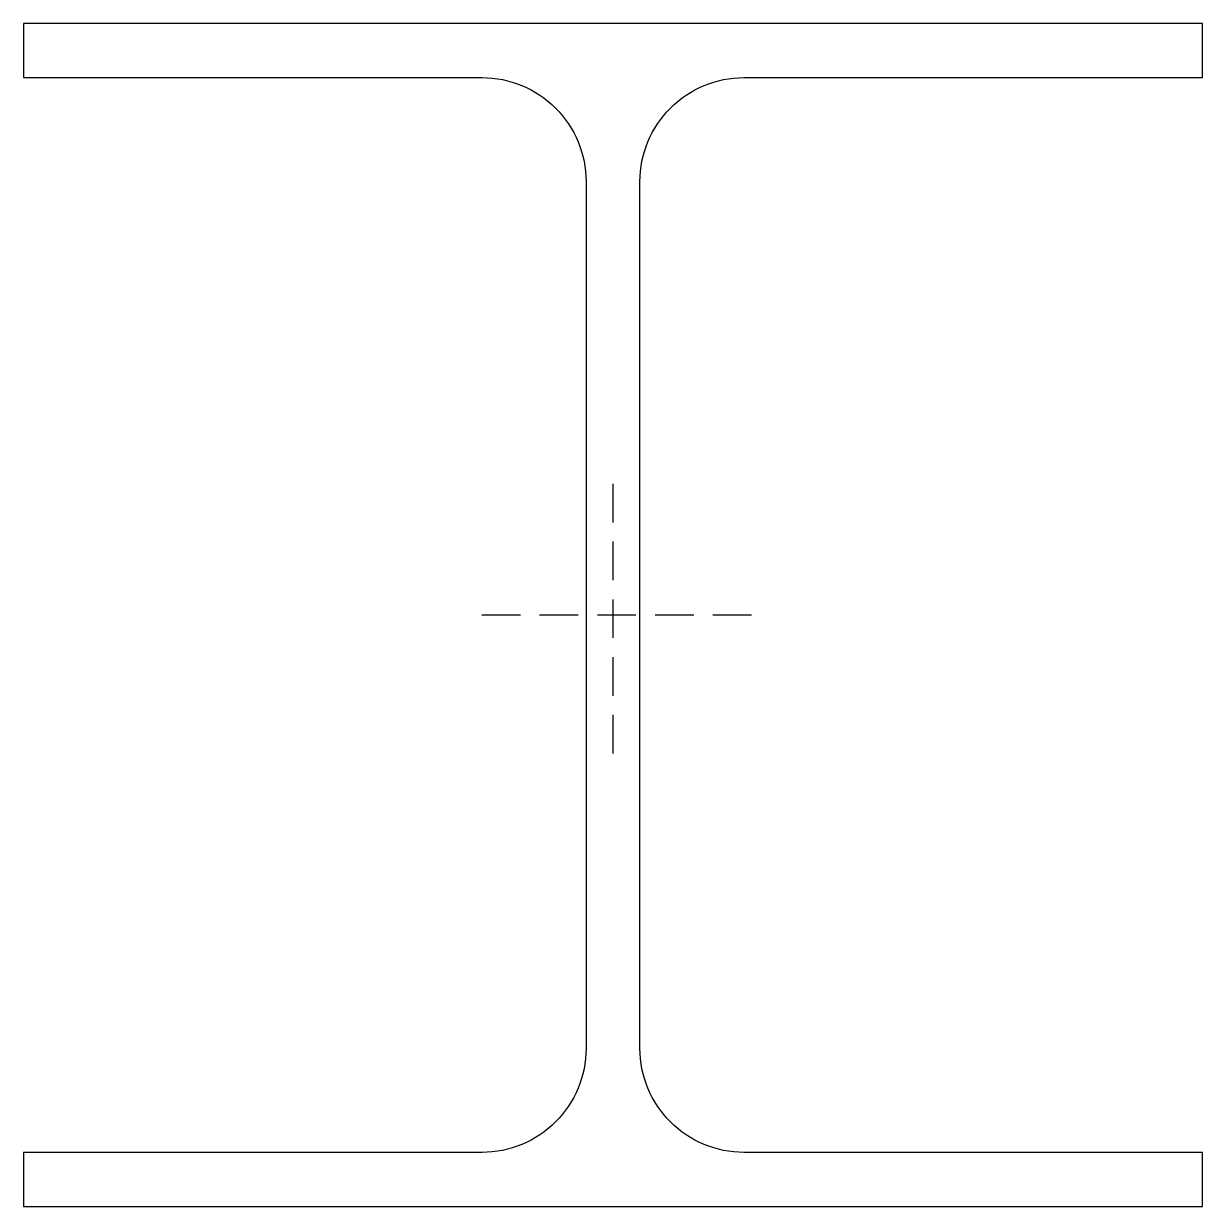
# Model space of a CAD drawing. Header units: millimetres. Extents: x -153 to 153, y -154 to 154.
import ezdxf

# ---------------------------------------------------------------- set-up
doc = ezdxf.new("R2010")
doc.units = ezdxf.units.MM
doc.linetypes.add('DASHED', pattern=[0.75, 0.5, -0.25])
doc.layers.add('ref', color=251, linetype='Continuous', plot=False)

msp = doc.modelspace()

# ---------------------------------------------------------------- linework, layer by layer
msp.add_lwpolyline([(-34, 139.5, -0.414214), (-7, 112.5), (-7, -112.5, -0.414214), (-34, -139.5), (-153, -139.5), (-153, -153.5), (153, -153.5), (153, -139.5), (34, -139.5, -0.414214), (7, -112.5), (7, 112.5, -0.414214), (34, 139.5), (153, 139.5), (153, 153.5), (-153, 153.5), (-153, 139.5)], format="xyb", close=True)
at = {"layer": 'ref', "linetype": 'DASHED', "ltscale": 20}
for p, q in [((0, -35.95), (0, 35.95)), ((35.95, 0), (-35.95, 0))]:
    msp.add_line(p, q, dxfattribs=at)

doc.saveas('drawing.dxf')
